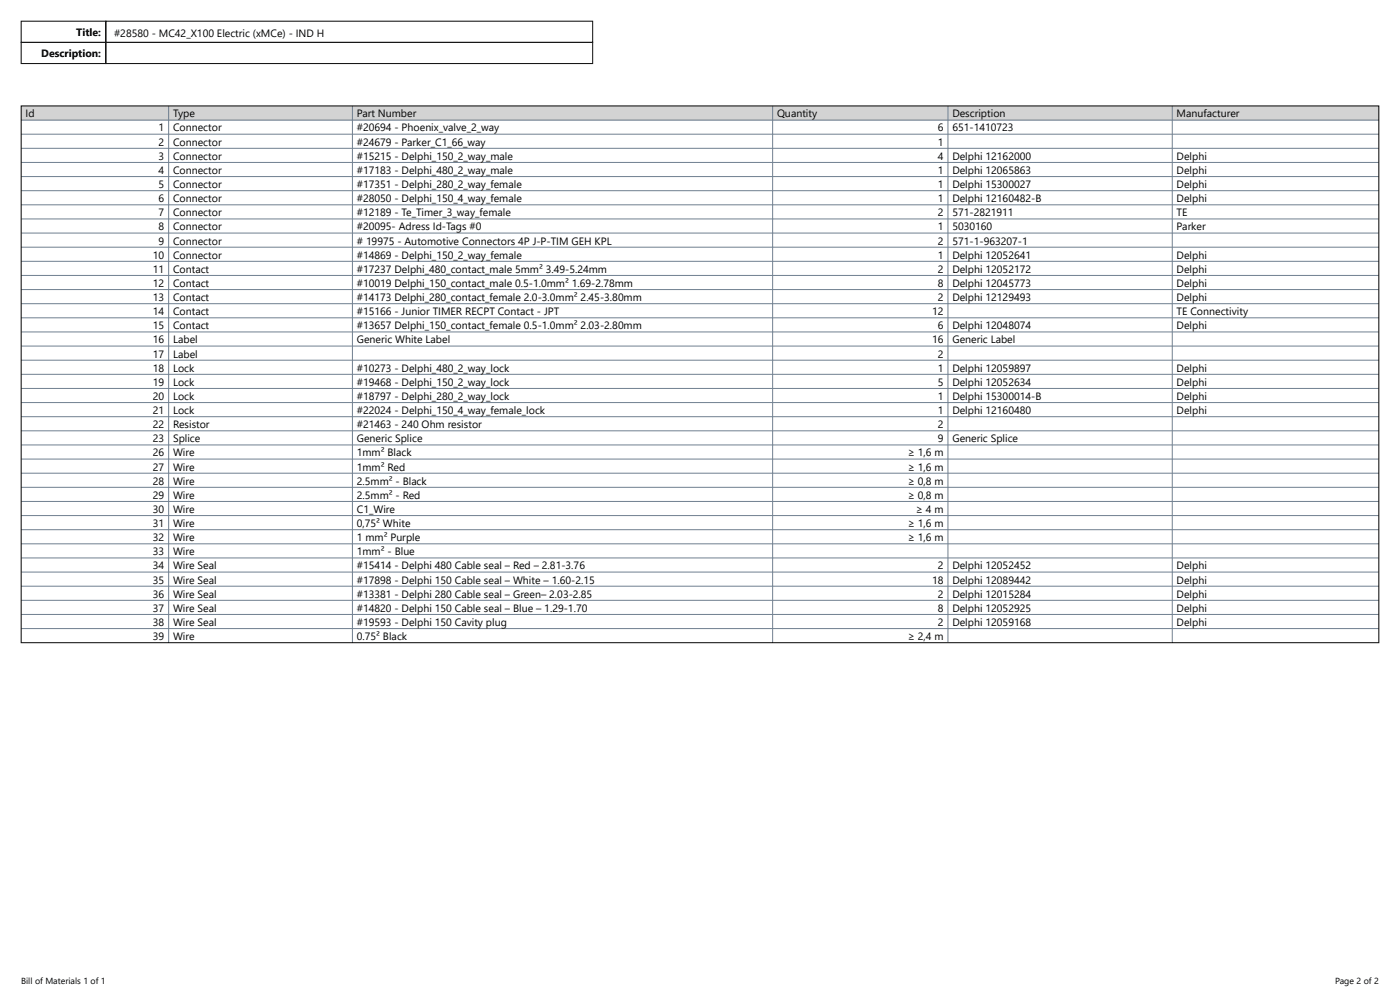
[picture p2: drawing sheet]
<svg xmlns="http://www.w3.org/2000/svg" width="420mm" height="297mm" viewBox="0 0 420 297" stroke-linecap="round" stroke-linejoin="round" font-family="sans-serif">
<defs><g id="words">
<g font-size="3.2">
<text x="22.9" y="10.8">Title:</text>
<text x="34.2" y="11.1">#28580 - MC42_X100 Electric (xMCe) - IND H</text>
<text x="12.4" y="17.2">Description:</text>
<text x="7.7" y="35.2">Id</text>
<text x="51.9" y="35.2">Type</text>
<text x="107" y="35.2">Part Number</text>
<text x="233.1" y="35.2">Quantity</text>
<text x="285.7" y="35.2">Description</text>
<text x="353" y="35.2">Manufacturer</text>
<text x="47.6" y="39.4">1</text>
<text x="51.9" y="39.4">Connector</text>
<text x="107" y="39.4">#20694 - Phoenix_valve_2_way</text>
<text x="281.4" y="39.4">6</text>
<text x="285.7" y="39.4">651-1410723</text>
<text x="47.6" y="43.6">2</text>
<text x="47.6" y="47.9">3</text>
<text x="51.9" y="43.6">Connector</text>
<text x="51.9" y="47.9">Connector</text>
<text x="107" y="43.6">#24679 - Parker_C1_66_way</text>
<text x="107" y="47.9">#15215 - Delphi_150_2_way_male</text>
<text x="281.4" y="43.6">1</text>
<text x="281.4" y="47.9">4</text>
<text x="285.7" y="47.9">Delphi 12162000</text>
<text x="353" y="47.9">Delphi</text>
<text x="47.6" y="52.1">4</text>
<text x="51.9" y="52.1">Connector</text>
<text x="107" y="52.1">#17183 - Delphi_480_2_way_male</text>
<text x="281.4" y="52.1">1</text>
<text x="285.7" y="52.1">Delphi 12065863</text>
<text x="353" y="52.1">Delphi</text>
<text x="47.6" y="56.3">5</text>
<text x="51.9" y="56.3">Connector</text>
<text x="107" y="56.3">#17351 - Delphi_280_2_way_female</text>
<text x="281.4" y="56.3">1</text>
<text x="285.7" y="56.3">Delphi 15300027</text>
<text x="353" y="56.3">Delphi</text>
<text x="47.6" y="60.6">6</text>
<text x="47.6" y="64.8">7</text>
<text x="51.9" y="60.6">Connector</text>
<text x="51.9" y="64.8">Connector</text>
<text x="107" y="60.6">#28050 - Delphi_150_4_way_female</text>
<text x="107" y="64.8">#12189 - Te_Timer_3_way_female</text>
<text x="281.4" y="60.6">1</text>
<text x="281.4" y="64.8">2</text>
<text x="285.7" y="60.6">Delphi 12160482-B</text>
<text x="285.7" y="64.8">571-2821911</text>
<text x="353" y="60.6">Delphi</text>
<text x="353" y="64.8">TE</text>
<text x="47.6" y="69">8</text>
<text x="51.9" y="69">Connector</text>
<text x="107" y="69">#20095- Adress Id-Tags #0</text>
<text x="281.4" y="69">1</text>
<text x="285.7" y="69">5030160</text>
<text x="353" y="69">Parker</text>
<text x="45.8" y="77.5">10</text>
<text x="47.6" y="73.3">9</text>
<text x="51.9" y="73.3">Connector</text>
<text x="51.9" y="77.5">Connector</text>
<text x="107" y="73.3"># 19975 - Automotive Connectors 4P J-P-TIM GEH KPL</text>
<text x="107" y="77.5">#14869 - Delphi_150_2_way_female</text>
<text x="281.4" y="73.3">2</text>
<text x="281.4" y="77.5">1</text>
<text x="285.7" y="73.3">571-1-963207-1</text>
<text x="285.7" y="77.5">Delphi 12052641</text>
<text x="353" y="77.5">Delphi</text>
<text x="45.8" y="81.7">11</text>
<text x="51.9" y="81.7">Contact</text>
<text x="107" y="81.7">#17237 Delphi_480_contact_male 5mm²</text>
<text x="163.8" y="81.7">3.49-5.24mm</text>
<text x="281.4" y="81.7">2</text>
<text x="285.7" y="81.7">Delphi 12052172</text>
<text x="353" y="81.7">Delphi</text>
<text x="45.8" y="86">12</text>
<text x="51.9" y="86">Contact</text>
<text x="107" y="86">#10019 Delphi_150_contact_male 0.5-1.0mm²</text>
<text x="171.5" y="86">1.69-2.78mm</text>
<text x="281.4" y="86">8</text>
<text x="285.7" y="86">Delphi 12045773</text>
<text x="353" y="86">Delphi</text>
<text x="45.8" y="90.2">13</text>
<text x="45.8" y="94.4">14</text>
<text x="51.9" y="90.2">Contact</text>
<text x="51.9" y="94.4">Contact</text>
<text x="107" y="90.2">#14173 Delphi_280_contact_female 2.0-3.0mm²</text>
<text x="107" y="94.4">#15166 - Junior TIMER RECPT Contact - JPT</text>
<text x="174.2" y="90.2">2.45-3.80mm</text>
<text x="279.6" y="94.4">12</text>
<text x="281.4" y="90.2">2</text>
<text x="285.7" y="90.2">Delphi 12129493</text>
<text x="353" y="90.2">Delphi</text>
<text x="353" y="94.4">TE Connectivity</text>
<text x="45.8" y="98.7">15</text>
<text x="51.9" y="98.7">Contact</text>
<text x="107" y="98.7">#13657 Delphi_150_contact_female 0.5-1.0mm²</text>
<text x="174.2" y="98.7">2.03-2.80mm</text>
<text x="281.4" y="98.7">6</text>
<text x="285.7" y="98.7">Delphi 12048074</text>
<text x="353" y="98.7">Delphi</text>
<text x="45.8" y="102.9">16</text>
<text x="45.8" y="107.1">17</text>
<text x="51.9" y="102.9">Label</text>
<text x="51.9" y="107.1">Label</text>
<text x="107" y="102.9">Generic White Label</text>
<text x="279.6" y="102.9">16</text>
<text x="281.4" y="107.1">2</text>
<text x="285.7" y="102.9">Generic Label</text>
<text x="45.8" y="111.4">18</text>
<text x="51.9" y="111.4">Lock</text>
<text x="107" y="111.4">#10273 - Delphi_480_2_way_lock</text>
<text x="281.4" y="111.4">1</text>
<text x="285.7" y="111.4">Delphi 12059897</text>
<text x="353" y="111.4">Delphi</text>
<text x="45.8" y="115.6">19</text>
<text x="45.8" y="119.8">20</text>
<text x="51.9" y="115.6">Lock</text>
<text x="51.9" y="119.8">Lock</text>
<text x="107" y="115.6">#19468 - Delphi_150_2_way_lock</text>
<text x="107" y="119.8">#18797 - Delphi_280_2_way_lock</text>
<text x="281.4" y="115.6">5</text>
<text x="281.4" y="119.8">1</text>
<text x="285.7" y="115.6">Delphi 12052634</text>
<text x="285.7" y="119.8">Delphi 15300014-B</text>
<text x="353" y="115.6">Delphi</text>
<text x="353" y="119.8">Delphi</text>
<text x="45.8" y="124.1">21</text>
<text x="51.9" y="124.1">Lock</text>
<text x="107" y="124.1">#22024 - Delphi_150_4_way_female_lock</text>
<text x="281.4" y="124.1">1</text>
<text x="285.7" y="124.1">Delphi 12160480</text>
<text x="353" y="124.1">Delphi</text>
<text x="45.8" y="128.3">22</text>
<text x="51.9" y="128.3">Resistor</text>
<text x="107" y="128.3">#21463 - 240 Ohm resistor</text>
<text x="281.4" y="128.3">2</text>
<text x="45.8" y="132.5">23</text>
<text x="45.8" y="136.8">26</text>
<text x="51.9" y="132.5">Splice</text>
<text x="51.9" y="136.8">Wire</text>
<text x="107" y="132.5">Generic Splice</text>
<text x="107" y="136.8">1mm² Black</text>
<text x="272.3" y="136.8">≥ 1,6 m</text>
<text x="281.4" y="132.5">9</text>
<text x="285.7" y="132.5">Generic Splice</text>
<text x="45.8" y="141">27</text>
<text x="51.9" y="141">Wire</text>
<text x="107" y="141">1mm² Red</text>
<text x="272.3" y="141">≥ 1,6 m</text>
<text x="45.8" y="145.2">28</text>
<text x="45.8" y="149.5">29</text>
<text x="51.9" y="145.2">Wire</text>
<text x="51.9" y="149.5">Wire</text>
<text x="107" y="145.2">2.5mm² - Black</text>
<text x="107" y="149.5">2.5mm² - Red</text>
<text x="272.3" y="145.2">≥ 0,8 m</text>
<text x="272.3" y="149.5">≥ 0,8 m</text>
<text x="45.8" y="153.7">30</text>
<text x="51.9" y="153.7">Wire</text>
<text x="107" y="153.7">C1_Wire</text>
<text x="274.7" y="153.7">≥ 4 m</text>
<text x="45.8" y="157.9">31</text>
<text x="51.9" y="157.9">Wire</text>
<text x="107" y="157.9">0,75² White</text>
<text x="272.3" y="157.9">≥ 1,6 m</text>
<text x="45.8" y="162.2">32</text>
<text x="45.8" y="166.4">33</text>
<text x="51.9" y="162.2">Wire</text>
<text x="51.9" y="166.4">Wire</text>
<text x="107" y="162.2">1 mm² Purple</text>
<text x="107" y="166.4">1mm² - Blue</text>
<text x="272.3" y="162.2">≥ 1,6 m</text>
<text x="45.8" y="170.6">34</text>
<text x="51.9" y="170.6">Wire Seal</text>
<text x="107" y="170.6">#15414 - Delphi 480 Cable seal – Red – 2.81-3.76</text>
<text x="281.4" y="170.6">2</text>
<text x="285.7" y="170.6">Delphi 12052452</text>
<text x="353" y="170.6">Delphi</text>
<text x="45.8" y="174.9">35</text>
<text x="45.8" y="179.1">36</text>
<text x="51.9" y="174.9">Wire Seal</text>
<text x="51.9" y="179.1">Wire Seal</text>
<text x="107" y="174.9">#17898 - Delphi 150 Cable seal – White – 1.60-2.15</text>
<text x="107" y="179.1">#13381 - Delphi 280 Cable seal – Green– 2.03-2.85</text>
<text x="279.6" y="174.9">18</text>
<text x="281.4" y="179.1">2</text>
<text x="285.7" y="174.9">Delphi 12089442</text>
<text x="285.7" y="179.1">Delphi 12015284</text>
<text x="353" y="174.9">Delphi</text>
<text x="353" y="179.1">Delphi</text>
<text x="45.8" y="183.3">37</text>
<text x="51.9" y="183.3">Wire Seal</text>
<text x="107" y="183.3">#14820 - Delphi 150 Cable seal – Blue – 1.29-1.70</text>
<text x="281.4" y="183.3">8</text>
<text x="285.7" y="183.3">Delphi 12052925</text>
<text x="353" y="183.3">Delphi</text>
<text x="45.8" y="187.6">38</text>
<text x="45.8" y="191.8">39</text>
<text x="51.9" y="187.6">Wire Seal</text>
<text x="51.9" y="191.8">Wire</text>
<text x="107" y="187.6">#19593 - Delphi 150 Cavity plug</text>
<text x="107" y="191.8">0.75² Black</text>
<text x="272.3" y="191.8">≥ 2,4 m</text>
<text x="281.4" y="187.6">2</text>
<text x="285.7" y="187.6">Delphi 12059168</text>
<text x="353" y="187.6">Delphi</text>
</g>
<g font-size="2.6">
<text x="6.3" y="294.8">Bill of Materials 1 of 1</text>
<text x="400.6" y="294.8">Page 2 of 2</text>
</g>
</g></defs>
<path d="M6.3 31.8h407.3v4.2h-407.3z" fill-rule="evenodd" fill="#d3d3d3"/>
<g fill="none" stroke="#708090" stroke-width=".3">
<path d="M6.3 36h407.3M50.6 31.8v160.8M105.7 31.8v160.8M231.8 31.8v160.8M284.4 31.8v160.8M351.7 31.8v160.8M6.3 40.2h407.3M6.3 44.5h407.3M6.3 48.7h407.3M6.3 52.9h407.3M6.3 57.1h407.3M6.3 61.4h407.3"/>
<path d="M6.3 65.6h407.3M6.3 69.8h407.3M6.3 74.1h407.3M6.3 78.3h407.3M6.3 82.5h407.3M6.3 86.8h407.3M6.3 91h407.3M6.3 95.2h407.3M6.3 99.5h407.3M6.3 103.7h407.3M6.3 107.9h407.3M6.3 112.2h407.3"/>
<path d="M6.3 116.4h407.3M6.3 120.6h407.3M6.3 124.9h407.3M6.3 129.1h407.3M6.3 133.3h407.3M6.3 137.6h407.3M6.3 141.8h407.3M6.3 146h407.3M6.3 150.3h407.3M6.3 154.5h407.3M6.3 158.8h407.3M6.3 163h407.3"/>
<path d="M6.3 167.2h407.3M6.3 171.4h407.3M6.3 175.7h407.3M6.3 179.9h407.3M6.3 184.1h407.3M6.3 188.4h407.3"/>
</g>
<path d="M6.3 6.3h25.4v6.4h-25.4zM6.3 12.7h25.4v6.4h-25.4zM31.8 6.3h146v6.4h-146zM31.8 12.7h146v6.4h-146zM6.3 31.8h407.3v160.8h-407.3z" fill="none" stroke="#000" stroke-width=".3"/>
<use href="#words"/>
</svg>
